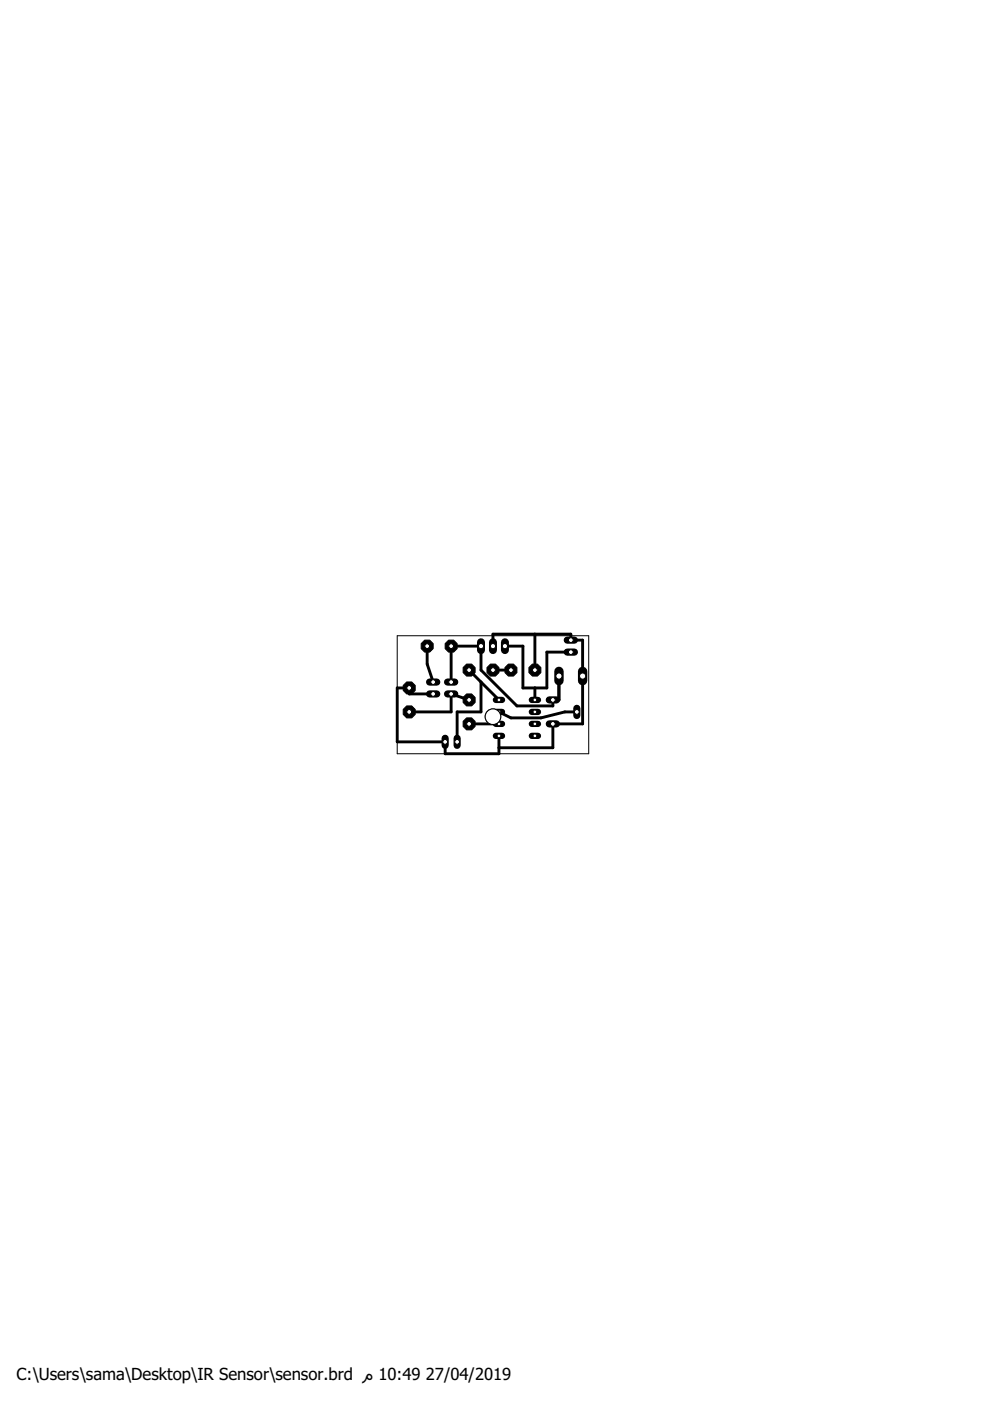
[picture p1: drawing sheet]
<svg xmlns="http://www.w3.org/2000/svg" width="210mm" height="297mm" viewBox="0 0 210 297" stroke-linecap="round" stroke-linejoin="round" font-family="sans-serif">
<defs><g id="words">
<g font-size="3.5">
<text x="3.5" y="292.5">C:\Users\sama\Desktop\IR Sensor\sensor.brd م 10:49</text>
<text x="90.3" y="292.5">27/04/2019</text>
</g>
</g></defs>
<g fill="none" stroke="#000" stroke-width=".61">
<path d="M90.6 137v3.8l1.2 3.8M104.5 137v-2.5h16.5v1.2h2.5v17.8h-6.3v5h-11.4M107.1 137h3.8v8.9h5.1v-7.6h5M113.4 134.5v7.6M91.8 147.1h-5v-1.2h-2.6v11.4h10.2v2.5h11.4v-3.8M95.7 144.6v-7.6h6.3v5.1l7.6 7.6h7.6v-1.3h1.3v-5.1v5.1M99.5 148.4l-3.8-1.3v3.8h-8.9M99.5 153.5h6.3M99.5 142.1l2.5 2.5M102 144.6v6.3h-5.1v6.4M102 144.6l3.8 3.8M104.5 142.1h3.8"/>
<path d="M105.8 150.9l2.5 1.3h6.4l5.1-1.3h2.5M113.4 145.9v2.5"/>
</g>
<path d="M105.1 148.4h1.3" fill="none" stroke="#000" stroke-width="1.3"/>
<circle cx="105.8" cy="148.4" r=".4" fill="#fff" stroke="#000" stroke-width=".21"/>
<path d="M105.1 150.9h1.3" fill="none" stroke="#000" stroke-width="1.3"/>
<circle cx="105.8" cy="150.9" r=".4" fill="#fff" stroke="#000" stroke-width=".21"/>
<path d="M112.8 150.9h1.3" fill="none" stroke="#000" stroke-width="1.3"/>
<circle cx="113.4" cy="150.9" r=".4" fill="#fff" stroke="#000" stroke-width=".21"/>
<path d="M112.8 148.4h1.3" fill="none" stroke="#000" stroke-width="1.3"/>
<circle cx="113.4" cy="148.4" r=".4" fill="#fff" stroke="#000" stroke-width=".21"/>
<path d="M105.1 153.5h1.3" fill="none" stroke="#000" stroke-width="1.3"/>
<circle cx="105.8" cy="153.5" r=".4" fill="#fff" stroke="#000" stroke-width=".21"/>
<path d="M105.1 156h1.3" fill="none" stroke="#000" stroke-width="1.3"/>
<circle cx="105.8" cy="156" r=".4" fill="#fff" stroke="#000" stroke-width=".21"/>
<path d="M112.8 153.5h1.3" fill="none" stroke="#000" stroke-width="1.3"/>
<circle cx="113.4" cy="153.5" r=".4" fill="#fff" stroke="#000" stroke-width=".21"/>
<path d="M112.8 156h1.3" fill="none" stroke="#000" stroke-width="1.3"/>
<circle cx="113.4" cy="156" r=".4" fill="#fff" stroke="#000" stroke-width=".21"/>
<path d="M122.3 150.2v1.5" fill="none" stroke="#000" stroke-width="1.5"/>
<circle cx="122.3" cy="150.9" r=".51" fill="#fff" stroke="#000" stroke-width=".21"/>
<path d="M116.5 148.4h1.5" fill="none" stroke="#000" stroke-width="1.5"/>
<circle cx="117.2" cy="148.4" r=".51" fill="#fff" stroke="#000" stroke-width=".21"/>
<path d="M116.5 153.5h1.5" fill="none" stroke="#000" stroke-width="1.5"/>
<circle cx="117.2" cy="153.5" r=".51" fill="#fff" stroke="#000" stroke-width=".21"/>
<path d="M94.9 144.6h1.5" fill="none" stroke="#000" stroke-width="1.5"/>
<circle cx="95.7" cy="144.6" r=".51" fill="#fff" stroke="#000" stroke-width=".21"/>
<path d="M94.9 147.1h1.5" fill="none" stroke="#000" stroke-width="1.5"/>
<circle cx="95.7" cy="147.1" r=".51" fill="#fff" stroke="#000" stroke-width=".21"/>
<path d="M91.1 144.6h1.5" fill="none" stroke="#000" stroke-width="1.5"/>
<circle cx="91.8" cy="144.6" r=".51" fill="#fff" stroke="#000" stroke-width=".21"/>
<path d="M91.1 147.1h1.5" fill="none" stroke="#000" stroke-width="1.5"/>
<circle cx="91.8" cy="147.1" r=".51" fill="#fff" stroke="#000" stroke-width=".21"/>
<path d="M118.5 142.3v2" fill="none" stroke="#000" stroke-width="2"/>
<circle cx="118.5" cy="143.3" r=".66" fill="#fff" stroke="#000" stroke-width=".21"/>
<path d="M123.5 142.3v2" fill="none" stroke="#000" stroke-width="2"/>
<circle cx="123.5" cy="143.3" r=".66" fill="#fff" stroke="#000" stroke-width=".21"/>
<circle cx="113.4" cy="142.1" r="1.38" fill="#000" stroke="#000" stroke-width=".21"/>
<circle cx="113.4" cy="142.1" r=".51" fill="#fff" stroke="#000" stroke-width=".21"/>
<circle cx="108.3" cy="142.1" r="1.38" fill="#000" stroke="#000" stroke-width=".21"/>
<circle cx="108.3" cy="142.1" r=".51" fill="#fff" stroke="#000" stroke-width=".21"/>
<circle cx="99.5" cy="148.4" r="1.38" fill="#000" stroke="#000" stroke-width=".21"/>
<circle cx="99.5" cy="148.4" r=".51" fill="#fff" stroke="#000" stroke-width=".21"/>
<circle cx="99.5" cy="153.5" r="1.38" fill="#000" stroke="#000" stroke-width=".21"/>
<circle cx="99.5" cy="153.5" r=".51" fill="#fff" stroke="#000" stroke-width=".21"/>
<circle cx="99.5" cy="142.1" r="1.38" fill="#000" stroke="#000" stroke-width=".21"/>
<circle cx="99.5" cy="142.1" r=".51" fill="#fff" stroke="#000" stroke-width=".21"/>
<circle cx="104.5" cy="142.1" r="1.38" fill="#000" stroke="#000" stroke-width=".21"/>
<circle cx="104.5" cy="142.1" r=".51" fill="#fff" stroke="#000" stroke-width=".21"/>
<circle cx="86.8" cy="145.9" r="1.38" fill="#000" stroke="#000" stroke-width=".21"/>
<circle cx="86.8" cy="145.9" r=".51" fill="#fff" stroke="#000" stroke-width=".21"/>
<circle cx="86.8" cy="150.9" r="1.38" fill="#000" stroke="#000" stroke-width=".21"/>
<circle cx="86.8" cy="150.9" r=".51" fill="#fff" stroke="#000" stroke-width=".21"/>
<circle cx="90.6" cy="137" r="1.38" fill="#000" stroke="#000" stroke-width=".21"/>
<circle cx="90.6" cy="137" r=".51" fill="#fff" stroke="#000" stroke-width=".21"/>
<circle cx="95.7" cy="137" r="1.38" fill="#000" stroke="#000" stroke-width=".21"/>
<circle cx="95.7" cy="137" r=".51" fill="#fff" stroke="#000" stroke-width=".21"/>
<path d="M94.4 156.5v1.5" fill="none" stroke="#000" stroke-width="1.5"/>
<circle cx="94.4" cy="157.3" r=".51" fill="#fff" stroke="#000" stroke-width=".21"/>
<path d="M96.9 156.5v1.5" fill="none" stroke="#000" stroke-width="1.5"/>
<circle cx="96.9" cy="157.3" r=".51" fill="#fff" stroke="#000" stroke-width=".21"/>
<path d="M120.3 135.7h1.5" fill="none" stroke="#000" stroke-width="1.5"/>
<circle cx="121" cy="135.7" r=".51" fill="#fff" stroke="#000" stroke-width=".21"/>
<path d="M120.3 138.3h1.5" fill="none" stroke="#000" stroke-width="1.5"/>
<circle cx="121" cy="138.3" r=".51" fill="#fff" stroke="#000" stroke-width=".21"/>
<path d="M107.1 136.2v1.6" fill="none" stroke="#000" stroke-width="1.7"/>
<circle cx="107.1" cy="137" r=".55" fill="#fff" stroke="#000" stroke-width=".21"/>
<path d="M104.5 136.2v1.6" fill="none" stroke="#000" stroke-width="1.7"/>
<circle cx="104.5" cy="137" r=".55" fill="#fff" stroke="#000" stroke-width=".21"/>
<path d="M102 136.2v1.6" fill="none" stroke="#000" stroke-width="1.7"/>
<circle cx="102" cy="137" r=".55" fill="#fff" stroke="#000" stroke-width=".21"/>
<g fill="none" stroke="#000" stroke-width=".21">
<path d="M84.2 134.8h40.6v25h-40.6z"/>
<circle cx="104.5" cy="152" r="1.65"/>
</g>
<circle cx="104.5" cy="152" r="1.65" fill="#fff" stroke="#000" stroke-width=".21"/>
<use href="#words"/>
</svg>
